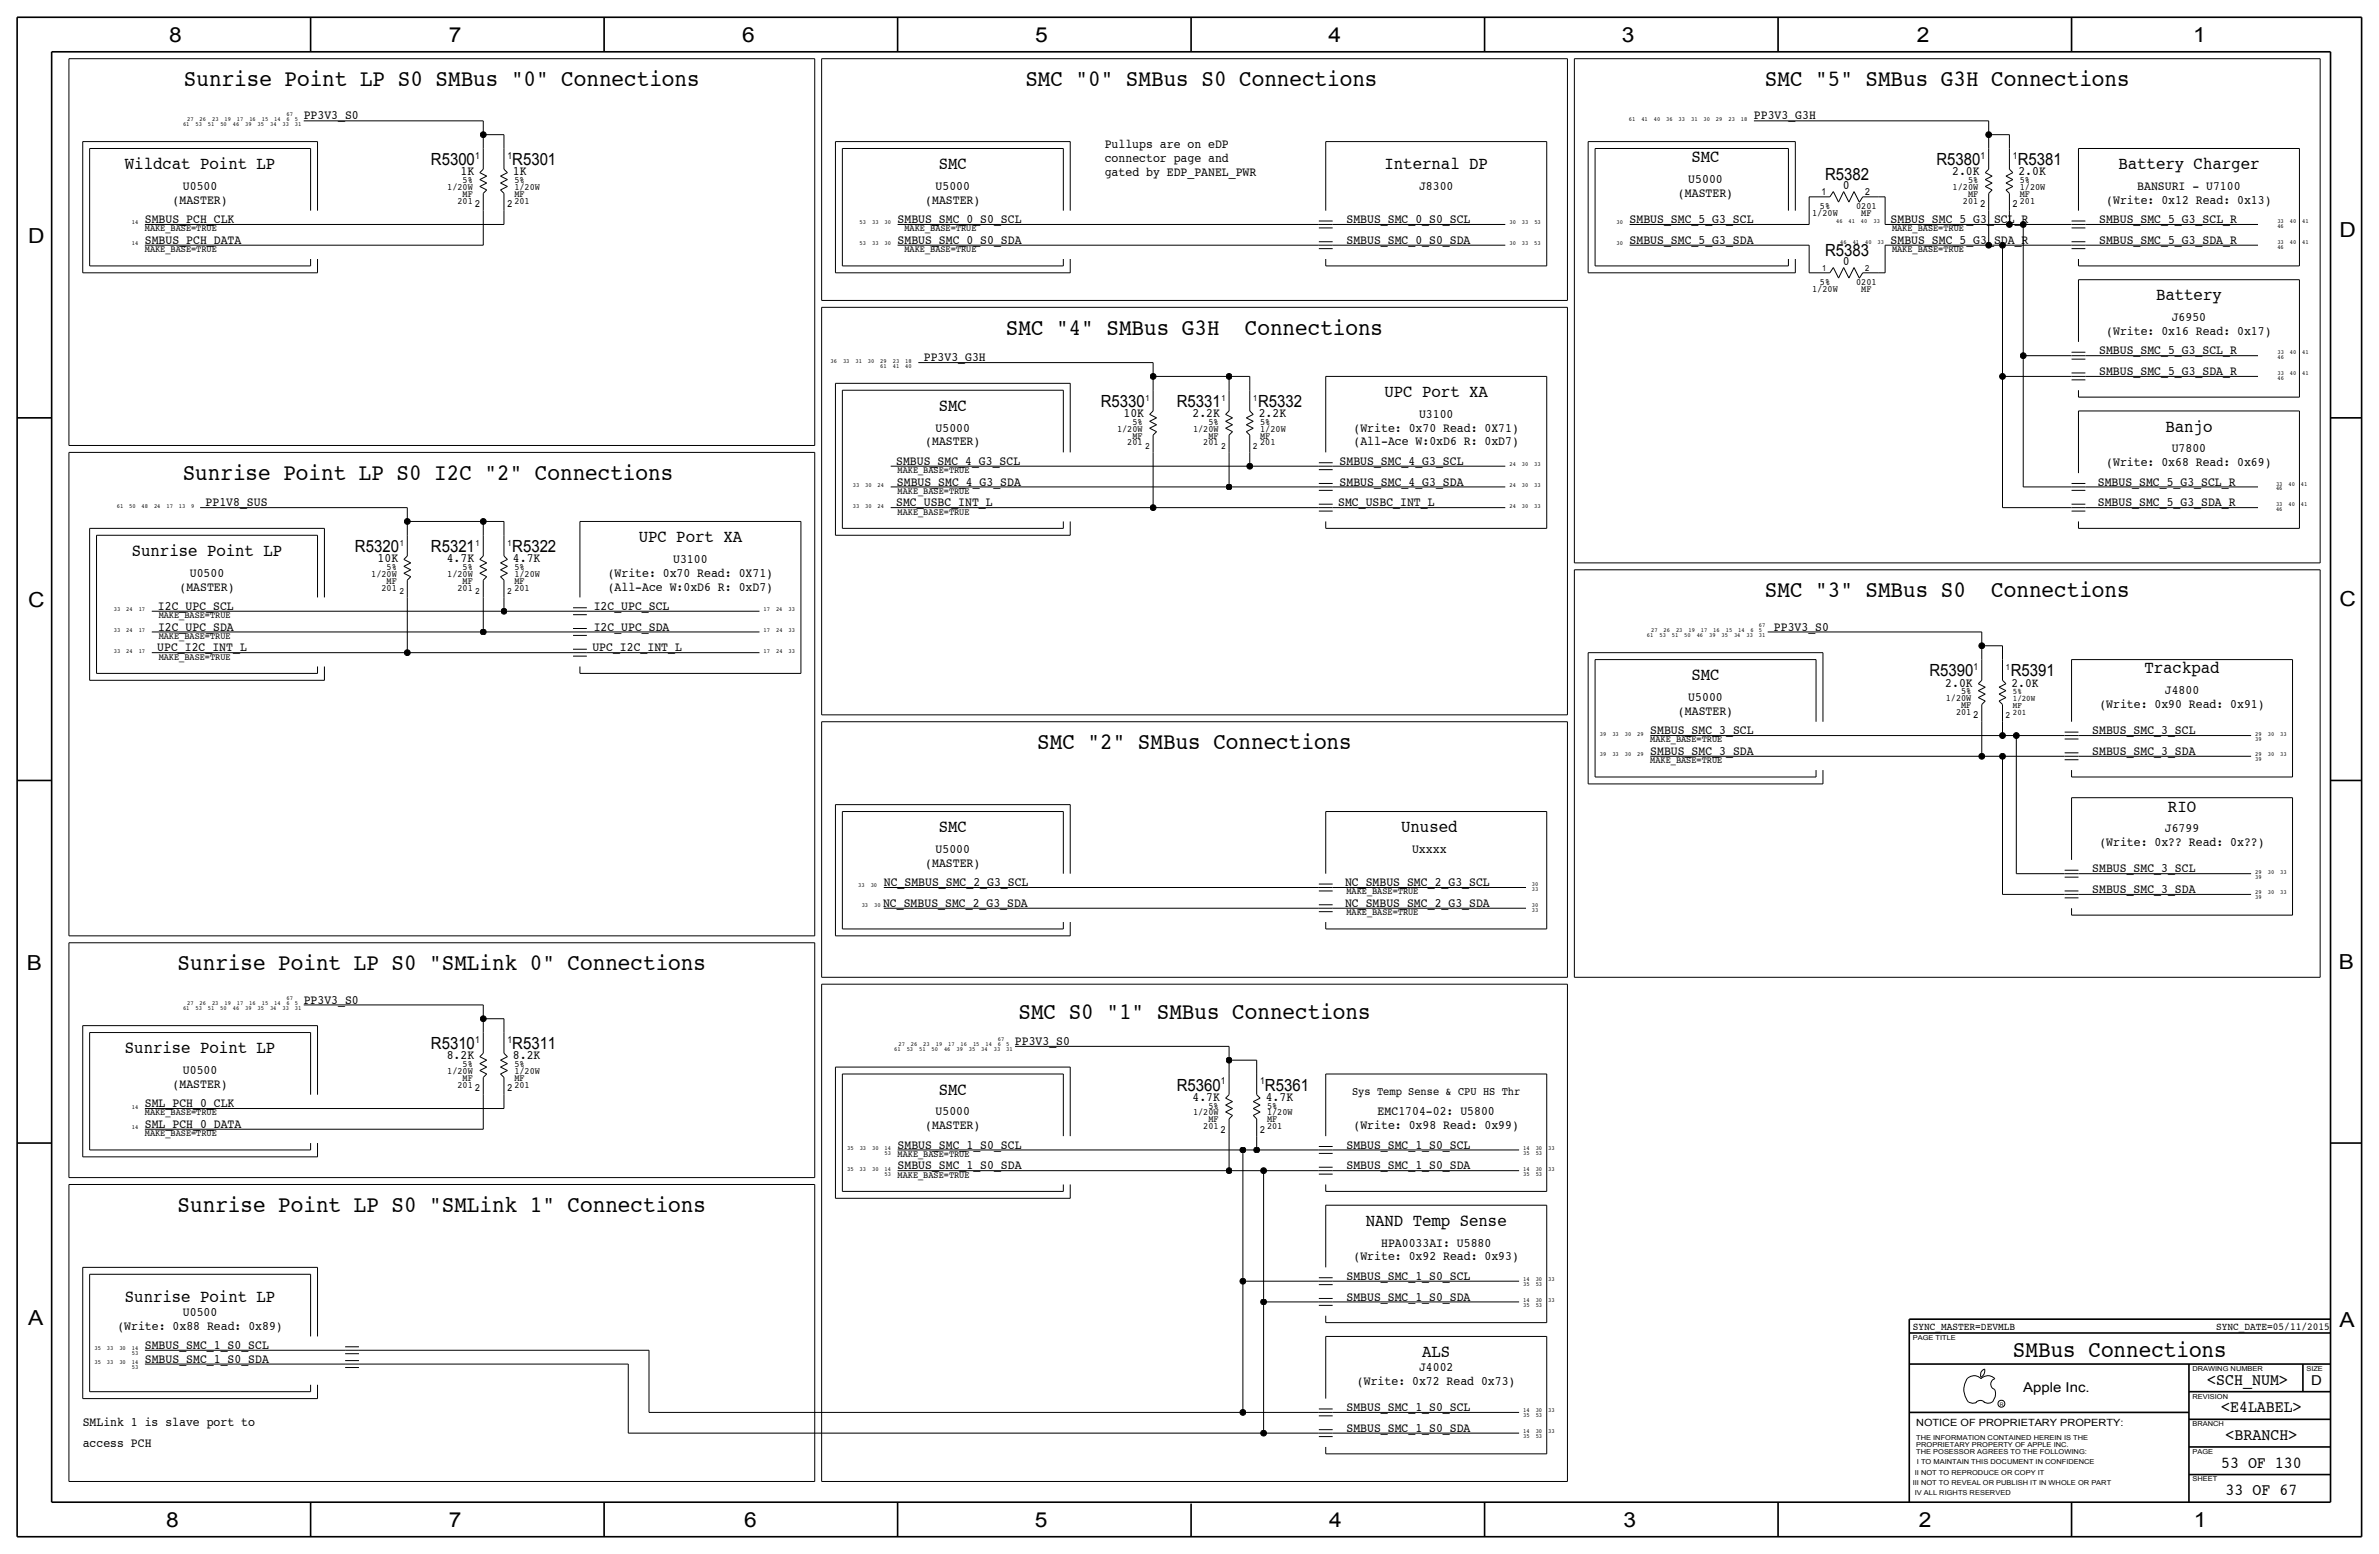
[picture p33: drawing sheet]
<svg xmlns="http://www.w3.org/2000/svg" width="875mm" height="572mm" viewBox="0 0 875 572" stroke-linecap="round" stroke-linejoin="round" font-family="sans-serif">
<defs><g id="words">
<g font-size="8.6">
<text x="67.7" y="31.8">Sunrise Point LP S0 SMBus &quot;0&quot; Connections</text>
<text x="377.1" y="31.8">SMC &quot;0&quot; SMBus S0 Connections</text>
<text x="649.1" y="31.8">SMC &quot;5&quot; SMBus G3H Connections</text>
<text x="370" y="123.2">SMC &quot;4&quot; SMBus G3H</text>
<text x="457.9" y="123.2">Connections</text>
<text x="67.2" y="176.5">Sunrise Point LP S0 I2C &quot;2&quot; Connections</text>
<text x="649.1" y="219.7">SMC &quot;3&quot; SMBus S0</text>
<text x="732.4" y="219.7">Connections</text>
<text x="381.5" y="275.6">SMC &quot;2&quot; SMBus Connections</text>
<text x="65.3" y="356.9">Sunrise Point LP S0 &quot;SMLink 0&quot; Connections</text>
<text x="374.6" y="374.6">SMC S0 &quot;1&quot; SMBus Connections</text>
<text x="65.3" y="445.8">Sunrise Point LP S0 &quot;SMLink 1&quot; Connections</text>
<text x="740.4" y="499.1">SMBus Connections</text>
</g>
<g font-size="7.6">
<text x="62.2" y="15.5">8</text>
<text x="165" y="15.5">7</text>
<text x="273" y="15.5">6</text>
<text x="380.7" y="15.5">5</text>
<text x="488.6" y="15.5">4</text>
<text x="596.6" y="15.5">3</text>
<text x="705.1" y="15.5">2</text>
<text x="806.7" y="15.5">1</text>
<text x="10.4" y="89.4">D</text>
<text x="860.5" y="87.1">D</text>
<text x="10.4" y="223.3">C</text>
<text x="860.5" y="222.8">C</text>
<text x="9.8" y="356.6">B</text>
<text x="860.2" y="356.4">B</text>
<text x="10.4" y="487.4">A</text>
<text x="860.5" y="488.2">A</text>
<text x="61.2" y="561.6">8</text>
<text x="165" y="561.6">7</text>
<text x="273.8" y="561.6">6</text>
<text x="380.7" y="561.6">5</text>
<text x="488.9" y="561.6">4</text>
<text x="597.1" y="561.6">3</text>
<text x="705.8" y="561.6">2</text>
<text x="806.9" y="561.6">1</text>
</g>
<g font-size="6.5">
<text x="622.1" y="59.7">SMC</text>
<text x="45.9" y="62.2">Wildcat Point LP</text>
<text x="345.3" y="62.2">SMC</text>
<text x="509.2" y="62.2">Internal DP</text>
<text x="779.2" y="62.2">Battery Charger</text>
<text x="793" y="110.5">Battery</text>
<text x="509.2" y="146">UPC Port XA</text>
<text x="345.3" y="151.1">SMC</text>
<text x="796.5" y="158.8">Banjo</text>
<text x="234.9" y="199.4">UPC Port XA</text>
<text x="48.5" y="204.5">Sunrise Point LP</text>
<text x="622.1" y="250.2">SMC</text>
<text x="788.7" y="247.7">Trackpad</text>
<text x="797.4" y="298.5">RIO</text>
<text x="345.3" y="306.1">SMC</text>
<text x="515.3" y="306.1">Unused</text>
<text x="45.9" y="387.4">Sunrise Point LP</text>
<text x="345.3" y="402.6">SMC</text>
<text x="502.3" y="450.9">NAND Temp Sense</text>
<text x="45.9" y="478.8">Sunrise Point LP</text>
<text x="523.1" y="499.1">ALS</text>
</g>
<g font-size="6.2">
<text x="158.5" y="60.7">R5300</text>
<text x="188.4" y="60.7">R5301</text>
<text x="712.2" y="60.7">R5380</text>
<text x="742.1" y="60.7">R5381</text>
<text x="671.3" y="66">R5382</text>
<text x="671.3" y="94">R5383</text>
<text x="404.9" y="149.6">R5330</text>
<text x="432.8" y="149.6">R5331</text>
<text x="462.7" y="149.6">R5332</text>
<text x="130.6" y="202.9">R5320</text>
<text x="158.5" y="202.9">R5321</text>
<text x="188.4" y="202.9">R5322</text>
<text x="709.7" y="248.7">R5390</text>
<text x="739.6" y="248.7">R5391</text>
<text x="158.5" y="385.8">R5310</text>
<text x="188.4" y="385.8">R5311</text>
<text x="432.8" y="401.1">R5360</text>
<text x="465.3" y="401.1">R5361</text>
<text x="811.9" y="509.3">&lt;SCH_NUM&gt;</text>
<text x="817" y="519.4">&lt;E4LABEL&gt;</text>
<text x="818.6" y="529.6">&lt;BRANCH&gt;</text>
<text x="817" y="539.8">53 OF 130</text>
<text x="818.6" y="549.9">33 OF 67</text>
</g>
<g font-size="5">
<text x="850.1" y="509.3">D</text>
<text x="744.2" y="511.8">Apple Inc.</text>
</g>
<g font-size="4.7">
<text x="111.7" y="43.9">PP3V3_S0</text>
<text x="645.1" y="43.9">PP3V3_G3H</text>
<text x="406.3" y="54.6">Pullups are on eDP</text>
<text x="406.4" y="59.7">connector page and</text>
<text x="169.4" y="64.5">1K</text>
<text x="188.7" y="64.5">1K</text>
<text x="406.4" y="64.8">gated by EDP_PANEL_PWR</text>
<text x="718" y="64.5">2.0K</text>
<text x="742.4" y="64.5">2.0K</text>
<text x="67.3" y="69.9">U0500</text>
<text x="344.1" y="69.9">U5000</text>
<text x="521.9" y="69.9">J8300</text>
<text x="621" y="67.3">U5000</text>
<text x="677.9" y="69.6">0</text>
<text x="786.1" y="69.9">BANSURI - U7100</text>
<text x="63.5" y="74.9">(MASTER)</text>
<text x="340.3" y="74.9">(MASTER)</text>
<text x="617.2" y="72.4">(MASTER)</text>
<text x="774.7" y="74.9">(Write: 0x12 Read: 0x13)</text>
<text x="53.3" y="82">SMBUS_PCH_CLK</text>
<text x="330.2" y="82">SMBUS_SMC_0_S0_SCL</text>
<text x="495.2" y="82">SMBUS_SMC_0_S0_SCL</text>
<text x="599.4" y="82">SMBUS_SMC_5_G3_SCL</text>
<text x="695.4" y="82">SMBUS_SMC_5_G3_SCL_R</text>
<text x="772.1" y="82">SMBUS_SMC_5_G3_SCL_R</text>
<text x="53.3" y="89.7">SMBUS_PCH_DATA</text>
<text x="330.1" y="89.7">SMBUS_SMC_0_S0_SDA</text>
<text x="495.2" y="89.7">SMBUS_SMC_0_S0_SDA</text>
<text x="599.4" y="89.7">SMBUS_SMC_5_G3_SDA</text>
<text x="695.4" y="89.7">SMBUS_SMC_5_G3_SDA_R</text>
<text x="772.1" y="89.7">SMBUS_SMC_5_G3_SDA_R</text>
<text x="677.9" y="97.5">0</text>
<text x="798.8" y="118.1">J6950</text>
<text x="774.7" y="123.2">(Write: 0x16 Read: 0x17)</text>
<text x="772.1" y="130.3">SMBUS_SMC_5_G3_SCL_R</text>
<text x="339.8" y="132.8">PP3V3_G3H</text>
<text x="772.1" y="137.9">SMBUS_SMC_5_G3_SDA_R</text>
<text x="413.2" y="153.4">10K</text>
<text x="438.6" y="153.4">2.2K</text>
<text x="463" y="153.4">2.2K</text>
<text x="521.9" y="153.7">U3100</text>
<text x="344.1" y="158.8">U5000</text>
<text x="497.9" y="158.8">(Write: 0x70 Read: 0X71)</text>
<text x="340.3" y="163.8">(MASTER)</text>
<text x="497.9" y="163.8">(All-Ace W:0xD6 R: 0xD7)</text>
<text x="798.8" y="166.4">U7800</text>
<text x="329.6" y="170.9">SMBUS_SMC_4_G3_SCL</text>
<text x="492.7" y="170.9">SMBUS_SMC_4_G3_SCL</text>
<text x="774.7" y="171.5">(Write: 0x68 Read: 0x69)</text>
<text x="329.9" y="178.6">SMBUS_SMC_4_G3_SDA</text>
<text x="492.7" y="178.6">SMBUS_SMC_4_G3_SDA</text>
<text x="771.6" y="178.6">SMBUS_SMC_5_G3_SCL_R</text>
<text x="75.6" y="186.2">PP1V8_SUS</text>
<text x="329.6" y="186.2">SMC_USBC_INT_L</text>
<text x="492.2" y="186.2">SMC_USBC_INT_L</text>
<text x="771.6" y="186.2">SMBUS_SMC_5_G3_SDA_R</text>
<text x="138.9" y="206.8">10K</text>
<text x="164.3" y="206.8">4.7K</text>
<text x="188.7" y="206.8">4.7K</text>
<text x="247.6" y="207">U3100</text>
<text x="69.8" y="212.1">U0500</text>
<text x="223.5" y="212.1">(Write: 0x70 Read: 0X71)</text>
<text x="66" y="217.2">(MASTER)</text>
<text x="223.5" y="217.2">(All-Ace W:0xD6 R: 0xD7)</text>
<text x="58.1" y="224.3">I2C_UPC_SCL</text>
<text x="218.4" y="224.3">I2C_UPC_SCL</text>
<text x="58.1" y="231.9">I2C_UPC_SDA</text>
<text x="218.4" y="231.9">I2C_UPC_SDA</text>
<text x="652.5" y="231.9">PP3V3_S0</text>
<text x="57.9" y="239.5">UPC_I2C_INT_L</text>
<text x="217.9" y="239.5">UPC_I2C_INT_L</text>
<text x="621" y="257.8">U5000</text>
<text x="715.5" y="252.5">2.0K</text>
<text x="739.9" y="252.5">2.0K</text>
<text x="796.3" y="255.3">J4800</text>
<text x="617.2" y="262.9">(MASTER)</text>
<text x="772.2" y="260.4">(Write: 0x90 Read: 0x91)</text>
<text x="607" y="270">SMBUS_SMC_3_SCL</text>
<text x="769.6" y="270">SMBUS_SMC_3_SCL</text>
<text x="607" y="277.6">SMBUS_SMC_3_SDA</text>
<text x="769.6" y="277.6">SMBUS_SMC_3_SDA</text>
<text x="772.2" y="311.1">(Write: 0x?? Read: 0x??)</text>
<text x="796.3" y="306.1">J6799</text>
<text x="344.1" y="313.7">U5000</text>
<text x="519.4" y="313.7">Uxxxx</text>
<text x="340.3" y="318.8">(MASTER)</text>
<text x="769.6" y="320.8">SMBUS_SMC_3_SCL</text>
<text x="325.1" y="325.9">NC_SMBUS_SMC_2_G3_SCL</text>
<text x="494.7" y="325.9">NC_SMBUS_SMC_2_G3_SCL</text>
<text x="769.6" y="328.4">SMBUS_SMC_3_SDA</text>
<text x="324.8" y="333.5">NC_SMBUS_SMC_2_G3_SDA</text>
<text x="494.7" y="333.5">NC_SMBUS_SMC_2_G3_SDA</text>
<text x="111.7" y="369.1">PP3V3_S0</text>
<text x="164.3" y="389.6">8.2K</text>
<text x="188.7" y="389.6">8.2K</text>
<text x="373.3" y="384.3">PP3V3_S0</text>
<text x="67.3" y="395">U0500</text>
<text x="63.5" y="400.1">(MASTER)</text>
<text x="53.3" y="407.2">SML_PCH_0_CLK</text>
<text x="438.6" y="404.9">4.7K</text>
<text x="465.5" y="404.9">4.7K</text>
<text x="344.1" y="410.2">U5000</text>
<text x="506.7" y="410.2">EMC1704-02: U5800</text>
<text x="53.3" y="414.8">SML_PCH_0_DATA</text>
<text x="340.3" y="415.3">(MASTER)</text>
<text x="497.9" y="415.3">(Write: 0x98 Read: 0x99)</text>
<text x="330.1" y="422.4">SMBUS_SMC_1_S0_SCL</text>
<text x="495.2" y="422.4">SMBUS_SMC_1_S0_SCL</text>
<text x="330.2" y="430">SMBUS_SMC_1_S0_SDA</text>
<text x="495.2" y="430">SMBUS_SMC_1_S0_SDA</text>
<text x="508" y="458.5">HPA0033AI: U5880</text>
<text x="497.9" y="463.5">(Write: 0x92 Read: 0x93)</text>
<text x="495.2" y="470.7">SMBUS_SMC_1_S0_SCL</text>
<text x="495.2" y="478.3">SMBUS_SMC_1_S0_SDA</text>
<text x="67.3" y="483.9">U0500</text>
<text x="43.2" y="488.9">(Write: 0x88 Read: 0x89)</text>
<text x="53.3" y="496.1">SMBUS_SMC_1_S0_SCL</text>
<text x="53.3" y="501.1">SMBUS_SMC_1_S0_SDA</text>
<text x="499.1" y="509.3">(Write: 0x72 Read 0x73)</text>
<text x="521.9" y="504.2">J4002</text>
<text x="495.2" y="518.9">SMBUS_SMC_1_S0_SCL</text>
<text x="30.4" y="524.5">SMLink 1 is slave port to</text>
<text x="495.2" y="526.5">SMBUS_SMC_1_S0_SDA</text>
<text x="30.4" y="532.1">access PCH</text>
</g>
<text font-size="4.3" x="497.3" y="402.6">Sys Temp Sense &amp; CPU HS Thr</text>
<g font-size="3.9">
<text x="703.5" y="488.9">SYNC_MASTER=DEVMLB</text>
<text x="815.1" y="488.9">SYNC_DATE=05/11/2015</text>
</g>
<text font-size="3.7" x="704.8" y="524.5">NOTICE OF PROPRIETARY PROPERTY:</text>
<g font-size="3.5">
<text x="174.7" y="58.4">1</text>
<text x="186.6" y="58.4">1</text>
<text x="728.4" y="58.4">1</text>
<text x="740.4" y="58.4">1</text>
<text x="164.5" y="69.9">1/20W</text>
<text x="170.2" y="67.3">5%</text>
<text x="189.2" y="67.3">5%</text>
<text x="189.2" y="69.9">1/20W</text>
<text x="670" y="71.6">1</text>
<text x="686" y="71.6">2</text>
<text x="718.2" y="69.9">1/20W</text>
<text x="723.9" y="67.3">5%</text>
<text x="742.9" y="67.3">5%</text>
<text x="742.9" y="69.9">1/20W</text>
<text x="168.3" y="74.9">201</text>
<text x="170.2" y="72.4">MF</text>
<text x="174.7" y="76.2">2</text>
<text x="186.6" y="76.2">2</text>
<text x="189.2" y="72.4">MF</text>
<text x="189.2" y="74.9">201</text>
<text x="669.4" y="77">5%</text>
<text x="682.7" y="77">0201</text>
<text x="722" y="74.9">201</text>
<text x="723.9" y="72.4">MF</text>
<text x="728.4" y="76.2">2</text>
<text x="740.4" y="76.2">2</text>
<text x="742.9" y="72.4">MF</text>
<text x="742.9" y="74.9">201</text>
<text x="666.5" y="79.5">1/20W</text>
<text x="684.6" y="79.5">MF</text>
<text x="53.3" y="85.1">MAKE_BASE=TRUE</text>
<text x="332.7" y="85.1">MAKE_BASE=TRUE</text>
<text x="695.9" y="85.1">MAKE_BASE=TRUE</text>
<text x="53.3" y="92.7">MAKE_BASE=TRUE</text>
<text x="332.7" y="92.7">MAKE_BASE=TRUE</text>
<text x="695.9" y="92.7">MAKE_BASE=TRUE</text>
<text x="666.5" y="107.4">1/20W</text>
<text x="669.4" y="104.9">5%</text>
<text x="682.7" y="104.9">0201</text>
<text x="684.6" y="107.4">MF</text>
<text x="410.9" y="158.8">1/20W</text>
<text x="416.5" y="156.2">5%</text>
<text x="416.5" y="161.3">MF</text>
<text x="438.8" y="158.7">1/20W</text>
<text x="444.5" y="161.3">MF</text>
<text x="444.5" y="156.2">5%</text>
<text x="463.5" y="156.2">5%</text>
<text x="463.5" y="158.8">1/20W</text>
<text x="463.5" y="161.3">MF</text>
<text x="414.6" y="163.8">201</text>
<text x="442.6" y="163.8">201</text>
<text x="463.5" y="163.8">201</text>
<text x="330.1" y="174">MAKE_BASE=TRUE</text>
<text x="330.1" y="181.6">MAKE_BASE=TRUE</text>
<text x="330.1" y="189.2">MAKE_BASE=TRUE</text>
<text x="142.2" y="209.5">5%</text>
<text x="170.2" y="209.5">5%</text>
<text x="189.2" y="209.6">5%</text>
<text x="136.5" y="212.1">1/20W</text>
<text x="142.2" y="214.6">MF</text>
<text x="164.5" y="212.1">1/20W</text>
<text x="170.2" y="214.6">MF</text>
<text x="189.2" y="214.6">MF</text>
<text x="189.2" y="212.1">1/20W</text>
<text x="140.3" y="217.2">201</text>
<text x="168.3" y="217.2">201</text>
<text x="189.2" y="217.2">201</text>
<text x="58.4" y="227.3">MAKE_BASE=TRUE</text>
<text x="58.4" y="235">MAKE_BASE=TRUE</text>
<text x="58.4" y="242.6">MAKE_BASE=TRUE</text>
<text x="725.9" y="246.4">1</text>
<text x="715.7" y="257.8">1/20W</text>
<text x="721.3" y="255.3">5%</text>
<text x="719.4" y="262.9">201</text>
<text x="721.3" y="260.3">MF</text>
<text x="725.9" y="264.2">2</text>
<text x="607" y="273.1">MAKE_BASE=TRUE</text>
<text x="607" y="280.7">MAKE_BASE=TRUE</text>
<text x="495.2" y="328.9">MAKE_BASE=TRUE</text>
<text x="495.2" y="336.6">MAKE_BASE=TRUE</text>
<text x="174.7" y="383.5">1</text>
<text x="186.6" y="383.5">1</text>
<text x="164.5" y="395">1/20W</text>
<text x="170.2" y="392.4">5%</text>
<text x="189.2" y="392.4">5%</text>
<text x="189.2" y="395">1/20W</text>
<text x="168.3" y="400.1">201</text>
<text x="170.2" y="397.5">MF</text>
<text x="174.7" y="401.3">2</text>
<text x="186.6" y="401.3">2</text>
<text x="189.2" y="397.5">MF</text>
<text x="189.2" y="400.1">201</text>
<text x="449" y="398.8">1</text>
<text x="463.5" y="398.8">1</text>
<text x="444.5" y="407.7">5%</text>
<text x="466" y="407.7">5%</text>
<text x="53.3" y="410.2">MAKE_BASE=TRUE</text>
<text x="438.8" y="410.2">1/20W</text>
<text x="444.5" y="412.8">MF</text>
<text x="466" y="412.8">MF</text>
<text x="466" y="410.2">1/20W</text>
<text x="53.3" y="417.8">MAKE_BASE=TRUE</text>
<text x="442.6" y="415.3">201</text>
<text x="449" y="416.6">2</text>
<text x="463.5" y="416.6">2</text>
<text x="466" y="415.3">201</text>
<text x="330.1" y="425.5">MAKE_BASE=TRUE</text>
<text x="330.1" y="433.1">MAKE_BASE=TRUE</text>
</g>
<g font-size="3.1">
<text x="670.2" y="99.6">1</text>
<text x="686" y="99.6">2</text>
<text x="421.3" y="147.3">1</text>
<text x="449.3" y="147.3">1</text>
<text x="461" y="147.3">1</text>
<text x="421.3" y="165.1">2</text>
<text x="449.3" y="165.1">2</text>
<text x="461" y="165.1">2</text>
<text x="147" y="200.7">1</text>
<text x="175" y="200.7">1</text>
<text x="186.6" y="200.7">1</text>
<text x="147" y="218.4">2</text>
<text x="175" y="218.4">2</text>
<text x="186.6" y="218.4">2</text>
<text x="737.8" y="246.4">1</text>
<text x="740.4" y="255.3">5%</text>
<text x="740.4" y="257.8">1/20W</text>
<text x="740.4" y="260.4">MF</text>
<text x="740.4" y="262.9">201</text>
<text x="737.8" y="264.2">2</text>
</g>
<g font-size="2.5">
<text x="703.5" y="492.8">PAGE TITLE</text>
<text x="806.4" y="504.2">DRAWING NUMBER</text>
<text x="848.3" y="504.2">SIZE</text>
<text x="806.4" y="514.4">REVISION</text>
<text x="806.4" y="524.5">BRANCH</text>
<text x="704.8" y="532.1">PROPRIETARY PROPERTY OF APPLE INC.</text>
<text x="704.8" y="529.6">THE INFORMATION CONTAINED HEREIN IS THE</text>
<text x="704.8" y="534.7">THE POSESSOR AGREES TO THE FOLLOWING:</text>
<text x="705.1" y="538.5">I TO MAINTAIN THIS DOCUMENT IN CONFIDENCE</text>
<text x="806.4" y="534.7">PAGE</text>
<text x="704.3" y="542.3">II NOT TO REPRODUCE OR COPY IT</text>
<text x="806.4" y="544.8">SHEET</text>
<text x="703.5" y="546.1">III NOT TO REVEAL OR PUBLISH IT IN WHOLE OR PART</text>
<text x="704.3" y="549.9">IV ALL RIGHTS RESERVED</text>
</g>
<g font-size="2.3">
<text x="67.3" y="46.3">61</text>
<text x="68.9" y="44.4">27</text>
<text x="71.9" y="46.3">53</text>
<text x="73.4" y="44.4">26</text>
<text x="76.5" y="46.3">51</text>
<text x="78" y="44.4">23</text>
<text x="81" y="46.3">50</text>
<text x="82.6" y="44.4">19</text>
<text x="85.6" y="46.3">46</text>
<text x="87.1" y="44.4">17</text>
<text x="90.2" y="46.3">39</text>
<text x="91.7" y="44.4">16</text>
<text x="94.8" y="46.3">35</text>
<text x="96.3" y="44.4">15</text>
<text x="99.3" y="46.3">34</text>
<text x="100.9" y="44.4">14</text>
<text x="103.9" y="46.3">33</text>
<text x="105.4" y="42.6">67</text>
<text x="105.4" y="44.4">6</text>
<text x="108.5" y="46.3">31</text>
<text x="108.5" y="44.4">5</text>
<text x="599.1" y="44.4">61</text>
<text x="603.7" y="44.4">41</text>
<text x="608.3" y="44.4">40</text>
<text x="612.9" y="44.4">36</text>
<text x="617.4" y="44.4">33</text>
<text x="622" y="44.4">31</text>
<text x="626.6" y="44.4">30</text>
<text x="631.2" y="44.4">29</text>
<text x="635.7" y="44.4">23</text>
<text x="640.3" y="44.4">18</text>
<text x="48.5" y="82.5">14</text>
<text x="316.2" y="82.5">53</text>
<text x="320.8" y="82.5">33</text>
<text x="325.3" y="82.5">30</text>
<text x="555.2" y="82.5">30</text>
<text x="559.8" y="82.5">33</text>
<text x="564.4" y="82.5">53</text>
<text x="594.6" y="82.6">30</text>
<text x="675.3" y="82">46</text>
<text x="679.9" y="82">41</text>
<text x="684.5" y="82">40</text>
<text x="689.1" y="82">33</text>
<text x="837.6" y="82">33</text>
<text x="837.7" y="83.9">46</text>
<text x="842.2" y="82">40</text>
<text x="846.8" y="82">41</text>
<text x="676.9" y="89.7">46</text>
<text x="681.4" y="89.7">41</text>
<text x="686" y="89.7">40</text>
<text x="690.6" y="89.7">33</text>
<text x="837.6" y="89.7">33</text>
<text x="842.2" y="89.7">40</text>
<text x="846.8" y="89.7">41</text>
<text x="48.5" y="90.2">14</text>
<text x="316.2" y="90.2">53</text>
<text x="320.8" y="90.2">33</text>
<text x="325.3" y="90.2">30</text>
<text x="555.2" y="90.2">30</text>
<text x="559.8" y="90.2">33</text>
<text x="564.3" y="90.2">53</text>
<text x="594.6" y="90.2">30</text>
<text x="837.6" y="91.5">46</text>
<text x="837.7" y="130.3">33</text>
<text x="842.2" y="130.3">40</text>
<text x="846.8" y="130.3">41</text>
<text x="305.5" y="133.3">36</text>
<text x="310.1" y="133.3">33</text>
<text x="314.7" y="133.3">31</text>
<text x="319.2" y="133.3">30</text>
<text x="323.8" y="135.2">61</text>
<text x="323.8" y="133.3">29</text>
<text x="328.4" y="135.2">41</text>
<text x="328.4" y="133.3">23</text>
<text x="332.9" y="135.2">40</text>
<text x="332.9" y="133.3">18</text>
<text x="837.7" y="137.9">33</text>
<text x="837.7" y="132.1">46</text>
<text x="842.2" y="137.9">40</text>
<text x="846.8" y="137.9">41</text>
<text x="837.7" y="139.7">46</text>
<text x="555.2" y="171.4">24</text>
<text x="559.8" y="171.4">30</text>
<text x="564.3" y="171.4">33</text>
<text x="313.7" y="179.1">33</text>
<text x="318.2" y="179.1">30</text>
<text x="322.8" y="179.1">24</text>
<text x="555.2" y="179.1">24</text>
<text x="559.8" y="179.1">30</text>
<text x="564.3" y="179.1">33</text>
<text x="837.2" y="178.6">33</text>
<text x="841.7" y="178.6">40</text>
<text x="846.3" y="178.6">41</text>
<text x="837.2" y="180.4">46</text>
<text x="42.9" y="186.7">61</text>
<text x="47.5" y="186.7">50</text>
<text x="52.1" y="186.7">48</text>
<text x="56.7" y="186.7">24</text>
<text x="61.2" y="186.7">17</text>
<text x="65.8" y="186.7">13</text>
<text x="70.4" y="186.7">9</text>
<text x="313.7" y="186.7">33</text>
<text x="318.2" y="186.7">30</text>
<text x="322.8" y="186.7">24</text>
<text x="555.2" y="186.7">24</text>
<text x="559.8" y="186.7">30</text>
<text x="564.3" y="186.7">33</text>
<text x="837.2" y="186.2">33</text>
<text x="837.2" y="188">46</text>
<text x="841.7" y="186.2">40</text>
<text x="846.3" y="186.2">41</text>
<text x="41.9" y="224.8">33</text>
<text x="46.4" y="224.8">24</text>
<text x="51" y="224.8">17</text>
<text x="280.9" y="224.8">17</text>
<text x="285.4" y="224.8">24</text>
<text x="290" y="224.8">33</text>
<text x="41.9" y="232.4">33</text>
<text x="46.4" y="232.4">24</text>
<text x="51" y="232.4">17</text>
<text x="280.9" y="232.4">17</text>
<text x="285.4" y="232.4">24</text>
<text x="290" y="232.4">33</text>
<text x="607.3" y="232.4">27</text>
<text x="611.9" y="232.4">26</text>
<text x="616.5" y="232.4">23</text>
<text x="621" y="232.4">19</text>
<text x="625.6" y="232.4">17</text>
<text x="630.2" y="232.4">16</text>
<text x="634.7" y="232.4">15</text>
<text x="639.3" y="232.4">14</text>
<text x="643.9" y="232.4">6</text>
<text x="646.9" y="230.6">67</text>
<text x="646.9" y="232.4">5</text>
<text x="605.8" y="234.2">61</text>
<text x="610.4" y="234.2">53</text>
<text x="614.9" y="234.2">51</text>
<text x="619.5" y="234.2">50</text>
<text x="624.1" y="234.2">46</text>
<text x="628.6" y="234.2">39</text>
<text x="633.2" y="234.2">35</text>
<text x="637.8" y="234.2">34</text>
<text x="642.4" y="234.2">33</text>
<text x="646.9" y="234.2">31</text>
<text x="41.9" y="240">33</text>
<text x="46.4" y="240">24</text>
<text x="51" y="240">17</text>
<text x="280.9" y="240">17</text>
<text x="285.4" y="240">24</text>
<text x="290" y="240">33</text>
<text x="588.5" y="270.5">39</text>
<text x="593.1" y="270.5">33</text>
<text x="597.6" y="270.5">30</text>
<text x="602.2" y="270.5">29</text>
<text x="829.5" y="270.5">29</text>
<text x="829.5" y="272.3">39</text>
<text x="834.1" y="270.5">30</text>
<text x="838.7" y="270.5">33</text>
<text x="588.5" y="278.1">39</text>
<text x="593.1" y="278.1">33</text>
<text x="597.6" y="278.1">30</text>
<text x="602.2" y="278.1">29</text>
<text x="829.5" y="278.1">29</text>
<text x="829.5" y="280">39</text>
<text x="834.1" y="278.1">30</text>
<text x="838.7" y="278.1">33</text>
<text x="829.5" y="321.3">29</text>
<text x="829.5" y="323.1">39</text>
<text x="834.1" y="321.3">30</text>
<text x="838.7" y="321.3">33</text>
<text x="315.7" y="326.4">33</text>
<text x="320.3" y="326.4">30</text>
<text x="563.5" y="327.7">33</text>
<text x="563.5" y="325.9">30</text>
<text x="829.5" y="328.9">29</text>
<text x="834.1" y="328.9">30</text>
<text x="838.7" y="328.9">33</text>
<text x="316.9" y="333.5">33</text>
<text x="321.5" y="333.5">30</text>
<text x="563.5" y="335.3">33</text>
<text x="563.5" y="333.5">30</text>
<text x="829.5" y="330.8">39</text>
<text x="67.3" y="371.4">61</text>
<text x="68.8" y="369.6">27</text>
<text x="71.9" y="371.4">53</text>
<text x="73.4" y="369.6">26</text>
<text x="76.5" y="371.4">51</text>
<text x="78" y="369.6">23</text>
<text x="81" y="371.4">50</text>
<text x="82.6" y="369.6">19</text>
<text x="85.6" y="371.4">46</text>
<text x="87.1" y="369.6">17</text>
<text x="90.2" y="371.4">39</text>
<text x="91.7" y="369.6">16</text>
<text x="94.7" y="371.4">35</text>
<text x="96.3" y="369.6">15</text>
<text x="99.3" y="371.4">34</text>
<text x="100.8" y="369.6">14</text>
<text x="103.9" y="371.4">33</text>
<text x="105.4" y="367.7">67</text>
<text x="105.4" y="369.6">6</text>
<text x="108.5" y="371.4">31</text>
<text x="108.5" y="369.6">5</text>
<text x="367" y="383">67</text>
<text x="328.9" y="386.6">61</text>
<text x="330.5" y="384.8">27</text>
<text x="333.5" y="386.6">53</text>
<text x="335" y="384.8">26</text>
<text x="338.1" y="386.6">51</text>
<text x="339.6" y="384.8">23</text>
<text x="342.6" y="386.6">50</text>
<text x="344.2" y="384.8">19</text>
<text x="347.2" y="386.6">46</text>
<text x="348.7" y="384.8">17</text>
<text x="351.8" y="386.6">39</text>
<text x="353.3" y="384.8">16</text>
<text x="356.4" y="386.6">35</text>
<text x="357.9" y="384.8">15</text>
<text x="360.9" y="386.6">34</text>
<text x="362.5" y="384.8">14</text>
<text x="365.5" y="386.6">33</text>
<text x="367" y="384.8">6</text>
<text x="370.1" y="386.6">31</text>
<text x="370.1" y="384.8">5</text>
<text x="48.5" y="407.7">14</text>
<text x="48.5" y="415.3">14</text>
<text x="311.6" y="422.9">35</text>
<text x="316.2" y="422.9">33</text>
<text x="320.8" y="422.9">30</text>
<text x="325.3" y="424.7">53</text>
<text x="325.3" y="422.9">14</text>
<text x="560.3" y="422.9">14</text>
<text x="560.3" y="424.7">35</text>
<text x="564.8" y="422.9">30</text>
<text x="564.8" y="424.7">53</text>
<text x="569.4" y="422.9">33</text>
<text x="311.6" y="430.5">35</text>
<text x="316.2" y="430.5">33</text>
<text x="320.8" y="430.5">30</text>
<text x="325.3" y="430.5">14</text>
<text x="560.3" y="430.5">14</text>
<text x="564.8" y="430.5">30</text>
<text x="569.4" y="430.5">33</text>
<text x="325.3" y="432.4">53</text>
<text x="560.3" y="432.4">35</text>
<text x="564.9" y="432.4">53</text>
<text x="560.3" y="471.2">14</text>
<text x="560.3" y="473">35</text>
<text x="564.9" y="471.2">30</text>
<text x="564.9" y="473">53</text>
<text x="569.4" y="471.2">33</text>
<text x="560.3" y="478.8">14</text>
<text x="564.8" y="478.8">30</text>
<text x="569.4" y="478.8">33</text>
<text x="560.3" y="480.6">35</text>
<text x="564.9" y="480.6">53</text>
<text x="34.7" y="496.6">35</text>
<text x="39.3" y="496.6">33</text>
<text x="43.9" y="496.6">30</text>
<text x="48.5" y="496.6">14</text>
<text x="34.7" y="501.6">35</text>
<text x="39.3" y="501.6">33</text>
<text x="43.9" y="501.6">30</text>
<text x="48.5" y="498.4">53</text>
<text x="48.5" y="503.5">53</text>
<text x="48.5" y="501.6">14</text>
<text x="560.3" y="519.4">14</text>
<text x="560.3" y="521.3">35</text>
<text x="564.8" y="519.4">30</text>
<text x="564.8" y="521.3">53</text>
<text x="569.4" y="519.4">33</text>
<text x="560.3" y="527">14</text>
<text x="564.8" y="527">30</text>
<text x="569.4" y="527">33</text>
<text x="560.3" y="528.9">35</text>
<text x="564.8" y="528.9">53</text>
</g>
<text font-size="1.8" x="735.5" y="516.9">R</text>
</g></defs>
<g fill="none" stroke="#000" stroke-width=".37">
<path d="M25.3 21.6v142.2zM25.3 21.6h274.4zM299.7 21.6v142.2zM302.2 21.6h274.3zM302.2 21.6v88.9zM576.5 21.6v88.9zM579.1 21.6h274.3zM579.1 21.6v185.4zM853.4 21.6v185.4zM30.4 52.1v48.2zM30.4 52.1h86.4zM33 54.6h81.2z"/>
<path d="M33 54.6v43.2zM111.7 44.5h66zM114.2 54.6v22.9zM116.8 52.1v25.4zM177.7 44.5v5zM177.7 49.5v5.1zM177.7 54.6v7.6zM177.7 49.5h7.7zM185.4 49.5v5.1zM185.4 54.6v7.6zM307.3 52.1h86.3zM307.3 52.1v48.2z"/>
<path d="M309.8 54.6v43.2zM309.8 54.6h81.3zM391.1 54.6v22.9zM393.6 52.1v25.4zM487.6 52.1v25.4zM487.6 52.1h81.3zM568.9 52.1v45.7zM584.1 52.1v48.2zM584.1 52.1h76.2zM586.7 54.6h71.1zM586.7 54.6v43.2zM645.1 44.5h86.4z"/>
<path d="M657.8 54.6v22.9zM660.3 52.1v25.4zM731.5 49.5h7.6zM731.5 44.5v5zM731.5 49.5v5.1zM731.5 54.6v7.6zM739.1 49.5v5.1zM739.1 54.6v7.6zM764.5 54.6v22.9zM764.5 54.6h81.3zM845.8 54.6v43.2zM176.5 68.6l2.5-1.3z"/>
<path d="M176.5 66l2.5-1.2zM176.5 63.5l1.2-1.3zM176.5 63.5l2.5 1.3zM176.5 68.6l2.5 1.3zM176.5 66l2.5 1.3zM177.7 77.5v12.7zM177.7 71.1v6.4zM179 69.9l-1.3 1.2zM184.1 69.9l1.3 1.2zM184.1 67.3l2.5 1.3zM184.1 64.8l2.5 1.2zM184.1 64.8l2.5-1.3z"/>
<path d="M184.1 69.9l2.5-1.3zM184.1 67.3l2.5-1.3zM185.4 77.5v5.1zM185.4 71.1v6.4zM185.4 62.2l1.2 1.3zM665.4 72.4h2.6zM665.4 72.4v10.2zM668 72.4h5zM674.3 70.5l-1.3 1.9zM674.3 70.5l1.9 3.8zM678.1 70.5l-1.9 3.8zM678.1 70.5l2 3.8z"/>
<path d="M681.9 70.5l-1.8 3.8zM681.9 70.5l2 3.8zM685.1 72.4l-1.2 2zM685.1 72.4h5.7zM690.8 72.4h2.6zM693.4 72.4v10.1zM730.2 68.6l2.5-1.3zM730.2 66l2.5-1.2zM730.2 63.5l1.3-1.3zM730.2 63.5l2.5 1.3zM730.2 68.6l2.5 1.3zM730.2 66l2.5 1.3z"/>
<path d="M731.5 77.5v12.7zM731.5 71.1v6.4zM732.7 69.9l-1.2 1.2zM737.8 64.8l2.6-1.3zM737.8 69.9l2.6-1.3zM737.8 67.3l2.6-1.3zM737.8 69.9l1.3 1.2zM737.8 67.3l2.6 1.3zM737.8 64.8l2.6 1.2zM739.1 77.5v5.1zM739.1 71.1v6.4zM739.1 62.2l1.3 1.3z"/>
<path d="M33 97.8h81.2zM53.3 90.2h124.4zM53.3 82.6h132.1zM114.2 95.2v2.6zM116.8 95.3v5zM309.8 97.8h81.3zM330.1 82.6h155zM330.1 90.2h155zM391.1 95.2v2.6zM393.6 95.3v5zM485.1 83.8h5.1zM485.1 82.6h5.1z"/>
<path d="M485.1 81.3h5.1zM485.1 91.4h5.1zM485.1 90.2h5.1zM485.1 88.9h5.1zM487.6 97.8h81.3zM487.6 95.2v2.6zM490.2 82.6h63.5zM490.2 90.2h63.5zM586.7 97.8h71.1zM599.4 82.6h66zM599.4 90.2h66zM657.8 95.2v2.6z"/>
<path d="M660.3 95.3v5zM665.4 90.2v10.1zM674.3 98.4l-1.3 1.9zM674.3 98.4l1.9 3.9zM678.1 98.4l-1.9 3.9zM678.1 98.4l2 3.9zM681.9 98.4l-1.8 3.9zM681.9 98.4l2 3.9zM693.4 82.6h45.7zM693.4 90.2h38.1zM693.4 90.2v10.1zM731.5 90.2h5z"/>
<path d="M736.5 90.2v48.2zM736.5 90.2h25.4zM739.1 82.6h5.1zM744.2 82.6v48.2zM744.2 82.6h17.7zM761.9 83.8h5.1zM761.9 82.6h5.1zM761.9 81.3h5.1zM761.9 91.4h5.1zM761.9 90.2h5.1zM761.9 88.9h5.1zM764.5 97.8h81.3z"/>
<path d="M764.5 95.2v2.6zM767 90.2h63.5zM767 82.6h63.5zM30.4 100.3h86.4zM302.2 113h274.3zM302.2 113v149.9zM302.2 110.5h274.3zM307.3 100.3h86.3zM576.5 113v149.9zM584.1 100.3h76.2zM665.4 100.3h2.6zM668 100.3h5z"/>
<path d="M685.1 100.3l-1.2 2.1zM685.1 100.3h5.7zM690.8 100.3h2.6zM764.5 102.9v22.8zM764.5 102.9h81.3zM845.8 102.9v43.2zM337.8 133.4h86.3zM424.1 138.4h28zM424.1 138.4v5.1zM424.1 133.4v5zM452.1 138.4h7.6zM452.1 138.4v5.1z"/>
<path d="M459.7 138.4v5.1zM487.6 138.4v28zM487.6 138.4h81.3zM568.9 138.4v55.9zM736.5 138.4v48.3zM736.5 138.4h25.4zM744.2 130.8h17.7zM744.2 130.8v48.3zM761.9 132.1h5.1zM761.9 130.8h5.1zM761.9 129.5h5.1zM761.9 139.7h5.1z"/>
<path d="M761.9 138.4h5.1zM761.9 137.2h5.1zM767 138.4h63.5zM767 130.8h63.5zM307.3 141h86.3zM307.3 141v55.9zM309.8 143.5v50.8zM309.8 143.5h81.3zM391.1 143.5v22.9zM393.6 141v25.4zM422.9 157.5l2.5-1.3zM422.9 154.9l2.5-1.2z"/>
<path d="M422.9 152.4l1.2-1.3zM422.9 152.4l2.5 1.3zM422.9 157.5l2.5 1.3zM422.9 154.9l2.5 1.3zM424.1 143.5v7.6zM425.4 158.8l-1.3 1.2zM450.8 152.4l1.3-1.3zM450.8 152.4l2.5 1.3zM450.8 157.5l2.5 1.3zM450.8 154.9l2.5 1.3zM450.8 157.5l2.5-1.3zM450.8 154.9l2.5-1.2z"/>
<path d="M452.1 143.5v7.6zM453.3 158.8l-1.2 1.2zM458.4 153.7l2.6-1.3zM458.4 158.8l2.6-1.3zM458.4 156.2l2.6-1.3zM458.4 158.8l1.3 1.2zM458.4 156.2l2.6 1.3zM458.4 153.7l2.6 1.2zM459.7 151.1l1.3 1.3zM459.7 143.5v7.6zM764.5 146.1h81.3zM764.5 143.5v2.6z"/>
<path d="M764.5 151.1v22.9zM764.5 151.1h81.3zM845.8 151.1v43.2zM25.3 166.4v177.8zM25.3 163.8h274.4zM25.3 166.4h274.4zM299.7 166.4v177.8zM327.6 171.5h132.1zM327.6 179.1h124.5zM424.1 166.4v20.3zM424.1 160v6.4zM452.1 179.1h33z"/>
<path d="M452.1 166.4v12.7zM452.1 160v6.4zM459.7 171.5h25.4zM459.7 166.4v5.1zM459.7 160v6.4zM485.1 179.1h5.1zM485.1 177.8h5.1zM485.1 172.7h5.1zM485.1 171.5h5.1zM485.1 170.2h5.1zM490.2 179.1h63.5zM490.2 171.5h63.5z"/>
<path d="M744.2 179.1h17.7zM761.9 179.1h5.1zM761.9 177.8h5.1zM767 179.1h63.5zM33 194.3v55.9zM33 194.3h86.3zM35.5 196.9v50.8zM35.5 196.9h81.3zM73.6 186.7h76.2zM116.8 196.9v22.8zM119.3 194.3v25.4zM149.8 186.7v5.1z"/>
<path d="M149.8 191.8h27.9zM149.8 191.8v5.1zM149.8 196.8v7.7zM177.7 191.8v5zM177.7 196.8v7.7zM177.7 191.8h7.7zM185.4 191.8v5.1zM185.4 196.8v7.7zM213.3 191.8v27.9zM213.3 191.8h81.3zM294.6 191.8v55.9zM307.3 196.9h86.3z"/>
<path d="M309.8 194.3h81.3zM327.6 186.7h96.5zM391.1 191.8v2.5zM393.6 191.8v5.1zM424.1 186.7h61zM485.1 188h5.1zM485.1 186.7h5.1zM485.1 185.4h5.1zM485.1 180.3h5.1zM487.6 194.3h81.3zM487.6 191.8v2.5zM490.2 186.7h63.5z"/>
<path d="M736.5 186.7h25.4zM761.9 180.3h5.1zM761.9 188h5.1zM761.9 186.7h5.1zM761.9 185.4h5.1zM764.5 194.3h81.3zM764.5 191.8v2.5zM767 186.7h63.5zM148.5 205.7l1.3-1.2zM148.5 205.7l2.6 1.3zM148.5 210.8l2.6 1.3zM148.5 208.3l2.6 1.3z"/>
<path d="M148.5 210.8l2.6-1.2zM148.5 208.3l2.6-1.3zM149.8 219.7v20.3zM149.8 213.4v6.3zM151.1 212.1l-1.3 1.3zM176.5 210.8l2.5-1.2zM176.5 208.3l2.5-1.3zM176.5 205.7l1.2-1.2zM176.5 205.7l2.5 1.3zM176.5 210.8l2.5 1.3zM176.5 208.3l2.5 1.3zM177.7 219.7v12.7z"/>
<path d="M177.7 213.4v6.3zM179 212.1l-1.3 1.3zM184.1 212.1l1.3 1.3zM184.1 209.6l2.5 1.2zM184.1 207l2.5 1.3zM184.1 207l2.5-1.3zM184.1 212.1l2.5-1.3zM184.1 209.6l2.5-1.3zM185.4 219.7v5.1zM185.4 213.4v6.3zM185.4 204.5l1.2 1.2zM579.1 209.6h274.3z"/>
<path d="M579.1 207h274.3zM579.1 209.6v149.8zM853.4 209.6v149.8zM55.8 224.8h129.6zM55.8 232.4h121.9zM177.7 232.4h33.1zM185.4 224.8h25.4zM210.8 238.8h5zM210.8 226.1h5zM210.8 224.8h5zM210.8 223.5h5zM210.8 233.7h5z"/>
<path d="M210.8 232.4h5zM210.8 231.1h5zM215.8 224.8h63.5zM215.8 232.4h63.5zM650.2 232.4h78.7zM728.9 237.5h7.6zM728.9 232.4v5.1zM728.9 237.5v5.1zM736.5 237.5v5.1zM33 250.2h86.3zM35.5 247.7h81.3zM55.8 240h94z"/>
<path d="M116.8 245.1v2.6zM119.3 245.1v5.1zM149.8 240h61zM210.8 241.3h5zM210.8 240h5zM213.3 247.7h81.3zM213.3 245.1v2.6zM215.8 240h63.5zM584.1 240v48.3zM584.1 240h86.4zM586.7 242.6v43.1zM586.7 242.6h81.3z"/>
<path d="M668 242.6v22.8zM670.5 240v25.4zM727.7 256.5l2.5-1.2zM727.7 254l2.5-1.3zM727.7 251.5l1.2-1.3zM727.7 251.5l2.5 1.2zM727.7 256.5l2.5 1.3zM727.7 254l2.5 1.3zM728.9 259.1l1.3-1.3zM728.9 242.6v7.6zM728.9 259.1v6.3zM735.3 252.7l2.5-1.2z"/>
<path d="M735.3 257.8l2.5-1.3zM735.3 255.3l2.5-1.3zM735.3 257.8l1.2 1.3zM735.3 255.3l2.5 1.2zM735.3 252.7l2.5 1.3zM736.5 242.6v7.6zM736.5 259.1v6.3zM736.5 250.2l1.3 1.3zM761.9 242.6v22.8zM761.9 242.6h81.3zM843.2 242.6v43.2zM302.2 265.4h274.3z"/>
<path d="M302.2 262.9h274.3zM302.2 265.4v94zM576.5 265.4v94zM607 270.5h129.5zM607 278.1h121.9zM728.9 278.1h7.6zM728.9 265.4v12.7zM736.5 265.4v5.1zM736.5 278.1v50.8zM736.5 278.1h22.9zM736.5 270.5h5.1zM741.6 270.5h17.8z"/>
<path d="M741.6 270.5v50.8zM759.4 279.4h5.1zM759.4 278.1h5.1zM759.4 276.9h5.1zM759.4 271.8h5.1zM759.4 270.5h5.1zM759.4 269.2h5.1zM764.5 270.5h63.5zM764.5 278.1h63.5zM307.3 295.9h86.3zM307.3 295.9v48.3zM309.8 298.5v43.1z"/>
<path d="M309.8 298.5h81.3zM391.1 298.5v22.8zM393.6 295.9v25.4zM487.6 298.5v22.8zM487.6 298.5h81.3zM568.9 298.5v43.1zM584.1 288.3h86.4zM586.7 285.8h81.3zM668 283.2v2.6zM670.5 283.2v5.1zM761.9 283.2v2.6zM761.9 285.8h81.3z"/>
<path d="M761.9 293.4v22.8zM761.9 293.4h81.3zM843.2 293.4v43.2zM325.1 334h160zM325.1 326.4h160zM391.1 339.1v2.5zM393.6 339.1v5.1zM485.1 335.3h5.1zM485.1 334h5.1zM485.1 332.7h5.1zM485.1 327.7h5.1zM485.1 326.4h5.1z"/>
<path d="M485.1 325.1h5.1zM487.6 339.1v2.5zM490.2 326.4h71.1zM490.2 334h71.1zM736.5 328.9h22.9zM741.6 321.3h17.8zM759.4 330.2h5.1zM759.4 328.9h5.1zM759.4 327.7h5.1zM759.4 322.6h5.1zM759.4 321.3h5.1zM759.4 320h5.1z"/>
<path d="M761.9 334v2.6zM761.9 336.6h81.3zM764.5 328.9h63.5zM764.5 321.3h63.5zM25.3 344.2h274.4zM25.3 346.7v86.4zM25.3 346.7h274.4zM299.7 346.7v86.4zM302.2 359.4h274.3zM307.3 344.2h86.3zM309.8 341.6h81.3zM487.6 341.6h81.3z"/>
<path d="M579.1 359.4h274.3zM30.4 377.2v48.3zM30.4 377.2h86.4zM33 379.7h81.2zM33 379.7v43.2zM111.7 369.6h66zM114.2 379.7v22.9zM116.8 377.2v25.4zM177.7 374.6v5.1zM177.7 369.6v5zM177.7 379.7v7.7zM177.7 374.6h7.7z"/>
<path d="M185.4 374.7v5zM185.4 379.7v7.7zM302.2 362h274.3zM302.2 362v182.8zM576.5 361.9v182.9zM176.5 393.7l2.5-1.3zM176.5 391.2l2.5-1.3zM176.5 388.6l1.2-1.3zM176.5 388.6l2.5 1.3zM176.5 393.7l2.5 1.3zM176.5 391.2l2.5 1.2zM177.7 396.2v6.4z"/>
<path d="M179 395l-1.3 1.2zM184.1 395l1.3 1.2zM184.1 392.4l2.5 1.3zM184.1 389.9l2.5 1.3zM184.1 389.9l2.5-1.3zM184.1 395l2.5-1.3zM184.1 392.4l2.5-1.2zM185.4 396.2v6.4zM185.4 387.3l1.2 1.3zM307.3 392.4h86.3zM307.3 392.4v48.3zM309.8 395v43.2z"/>
<path d="M309.8 395h81.3zM373.3 384.8h78.8zM391.1 395v22.8zM393.6 392.4v25.4zM452.1 389.9h10.1zM452.1 389.9v5.1zM452.1 384.8v5.1zM452.1 395v7.6zM462.2 389.9v5.1zM462.2 395v7.6zM487.6 395v22.8zM487.6 395h81.3z"/>
<path d="M568.9 395v43.1zM53.3 415.3h124.4zM53.3 407.7h132.1zM177.7 402.6v12.7zM185.4 402.6v5.1zM450.8 403.9l1.3-1.3zM450.8 403.9l2.5 1.2zM450.8 408.9l2.5 1.3zM450.8 406.4l2.5 1.3zM450.8 408.9l2.5-1.2zM450.8 406.4l2.5-1.3zM452.1 417.8v12.7z"/>
<path d="M452.1 411.5v6.3zM453.3 410.2l-1.2 1.3zM461 405.1l2.5-1.2zM461 410.2l2.5-1.3zM461 407.7l2.5-1.3zM461 410.2l1.2 1.3zM461 407.7l2.5 1.2zM461 405.1l2.5 1.3zM462.2 402.6l1.3 1.3zM462.2 417.8v5.1zM462.2 411.5v6.3zM25.3 433.1h274.4z"/>
<path d="M25.3 435.6v109.2zM25.3 435.6h274.4zM30.4 425.5h86.4zM33 422.9h81.2zM114.2 420.4v2.5zM116.8 420.4v5.1zM299.7 435.6v109.2zM309.8 438.1h81.3zM330.1 430.5h122zM330.1 422.9h127zM391.1 435.6v2.5zM393.6 435.6v5.1z"/>
<path d="M452.1 430.5h12.7zM457.1 422.9v48.3zM457.1 422.9h5.1zM462.2 422.9h22.9zM464.8 430.5v48.3zM464.8 430.5h20.3zM485.1 431.8h5.1zM485.1 430.5h5.1zM485.1 429.3h5.1zM485.1 424.2h5.1zM485.1 422.9h5.1zM485.1 421.6h5.1z"/>
<path d="M487.6 438.1h81.3zM487.6 435.6v2.5zM490.2 430.5h68.5zM490.2 422.9h68.5zM307.3 440.7h86.3zM487.6 443.2v22.9zM487.6 443.2h81.3zM568.9 443.2v43.2zM30.4 466.1v48.3zM30.4 466.1h86.4zM33 468.6h81.2zM33 468.6v43.2z"/>
<path d="M114.2 468.6v22.9zM116.8 466.1v25.4zM457.1 471.2v48.2zM457.1 471.2h28zM464.8 478.8v48.3zM464.8 478.8h20.3zM485.1 478.8h5.1zM485.1 477.5h5.1zM485.1 472.4h5.1zM485.1 471.2h5.1zM485.1 469.9h5.1zM490.2 471.2h68.5z"/>
<path d="M490.2 478.8h68.5zM53.3 496.6h73.6zM126.9 497.8h5.1zM126.9 496.6h5.1zM126.9 495.3h5.1zM132 496.6h106.7zM238.7 496.6v22.8zM485.1 480.1h5.1zM487.6 486.4h81.3zM487.6 483.9v2.5zM487.6 491.5v22.9zM487.6 491.5h81.3z"/>
<path d="M568.9 491.5v43.2zM30.4 514.4h86.4zM33 511.8h81.2zM53.3 501.6h73.6zM114.2 509.3v2.5zM116.8 509.3v5.1zM126.9 502.9h5.1zM126.9 501.6h5.1zM126.9 500.4h5.1zM132 501.6h99.1zM231.1 501.6v25.4zM238.7 519.4h218.4z"/>
<path d="M457.1 519.4h28zM485.1 519.4h5.1zM485.1 518.2h5.1zM490.2 519.4h68.5zM724.1 515.6l.5 .2a2.67 2.67 0 0 0 2.5-.2M726.8 515.7a2.09 2.09 0 0 1 3.1 0M728.6 506.5a2.69 2.69 0 0 0 1.3-3 2.26 2.26 0 0 0-1.3 3M729.7 515.6l.4 .2a2.67 2.67 0 0 0 2.6-.2M733.7 511.1a4.5 4.5 0 0 1-1 4.6M733.8 511a2.08 2.08 0 0 1-1.6-2 2.08 2.08 0 0 1 1.6-2 3.4 3.4 0 0 0-5.1 0 3.6 3.6 0 0 0-3.9-.8 3.6 3.6 0 0 0-2.3 3.3 7.1 7.1 0 0 0 1.6 6.2M231.1 527h233.7zM464.8 527h20.3z"/>
<path d="M485.1 528.3h5.1zM485.1 527h5.1zM485.1 525.8h5.1zM485.1 520.7h5.1zM487.6 534.7h81.3zM487.6 532.1v2.6zM490.2 527h68.5zM25.3 544.8h274.4zM302.2 544.8h274.3z"/>
<circle cx="736.1" cy="516.2" r="1.28"/>
</g>
<g fill="none" stroke="#000" stroke-width=".6" stroke-linecap="butt">
<path d="M6.3 6.4v558.7zM6.3 6.4h862.3zM19 19.1h838.2zM19 19.1v533.4zM114.2 6.4v12.7zM222.2 6.4v12.7zM330.1 6.4v12.7zM438.1 6.4v12.7zM546 6.4v12.7zM654 6.4v12.7zM761.9 6.4v12.7zM857.2 19.1v533.4z"/>
<path d="M868.6 6.4v558.7zM6.3 153.7h12.7zM857.2 153.7h11.4zM6.3 287h12.7zM857.2 287h11.4zM6.3 420.4h12.7zM857.2 420.4h11.4zM702.3 485.1h154.9zM702.3 490.2h154.9zM702.3 485.1v5.1zM702.3 490.2v62.3zM702.3 501.6h154.9z"/>
<path d="M702.3 519.4h102.8zM805.1 501.6v50.8zM805.1 511.8h52.1zM847 501.6v10.2zM805.1 522h52.1zM805.1 532.1h52.1zM19 552.5h838.2zM114.2 552.4v12.7zM222.2 552.5v12.7zM330.1 552.5v12.7zM438.1 553v12.1zM546 552.5v12.7z"/>
<path d="M654 552.5v12.7zM761.9 552.5v12.7zM805.1 542.3h52.1zM6.3 565.1h862.3z"/>
</g>
<g fill="#000" stroke="#000" stroke-width=".37">
<circle cx="177.7" cy="49.5" r="1.07"/>
<circle cx="731.5" cy="49.5" r="1.07"/>
<circle cx="731.5" cy="90.2" r="1.07"/>
<circle cx="736.5" cy="90.2" r="1.07"/>
<circle cx="739.1" cy="82.5" r="1.07"/>
<circle cx="744.2" cy="82.5" r="1.07"/>
<circle cx="424.1" cy="138.4" r="1.07"/>
<circle cx="452.1" cy="138.4" r="1.07"/>
<circle cx="736.5" cy="138.4" r="1.07"/>
<circle cx="744.2" cy="130.8" r="1.07"/>
<circle cx="452.1" cy="179.1" r="1.07"/>
<circle cx="459.7" cy="171.4" r="1.07"/>
<circle cx="149.8" cy="191.8" r="1.07"/>
<circle cx="177.7" cy="191.8" r="1.07"/>
<circle cx="424.1" cy="186.7" r="1.07"/>
<circle cx="177.7" cy="232.4" r="1.07"/>
<circle cx="185.4" cy="224.8" r="1.07"/>
<circle cx="728.9" cy="237.5" r="1.07"/>
<circle cx="149.8" cy="240" r="1.07"/>
<circle cx="728.9" cy="278.1" r="1.07"/>
<circle cx="736.5" cy="270.5" r="1.07"/>
<circle cx="736.5" cy="278.1" r="1.07"/>
<circle cx="741.6" cy="270.5" r="1.07"/>
<circle cx="177.7" cy="374.6" r="1.07"/>
<circle cx="452.1" cy="389.9" r="1.07"/>
<circle cx="452.1" cy="430.5" r="1.07"/>
<circle cx="457.1" cy="422.9" r="1.07"/>
<circle cx="462.2" cy="422.9" r="1.07"/>
<circle cx="464.8" cy="430.5" r="1.07"/>
<circle cx="457.1" cy="471.2" r="1.07"/>
<circle cx="464.8" cy="478.8" r="1.07"/>
<circle cx="457.1" cy="519.4" r="1.07"/>
<circle cx="464.8" cy="527" r="1.07"/>
</g>
<use href="#words"/>
</svg>
